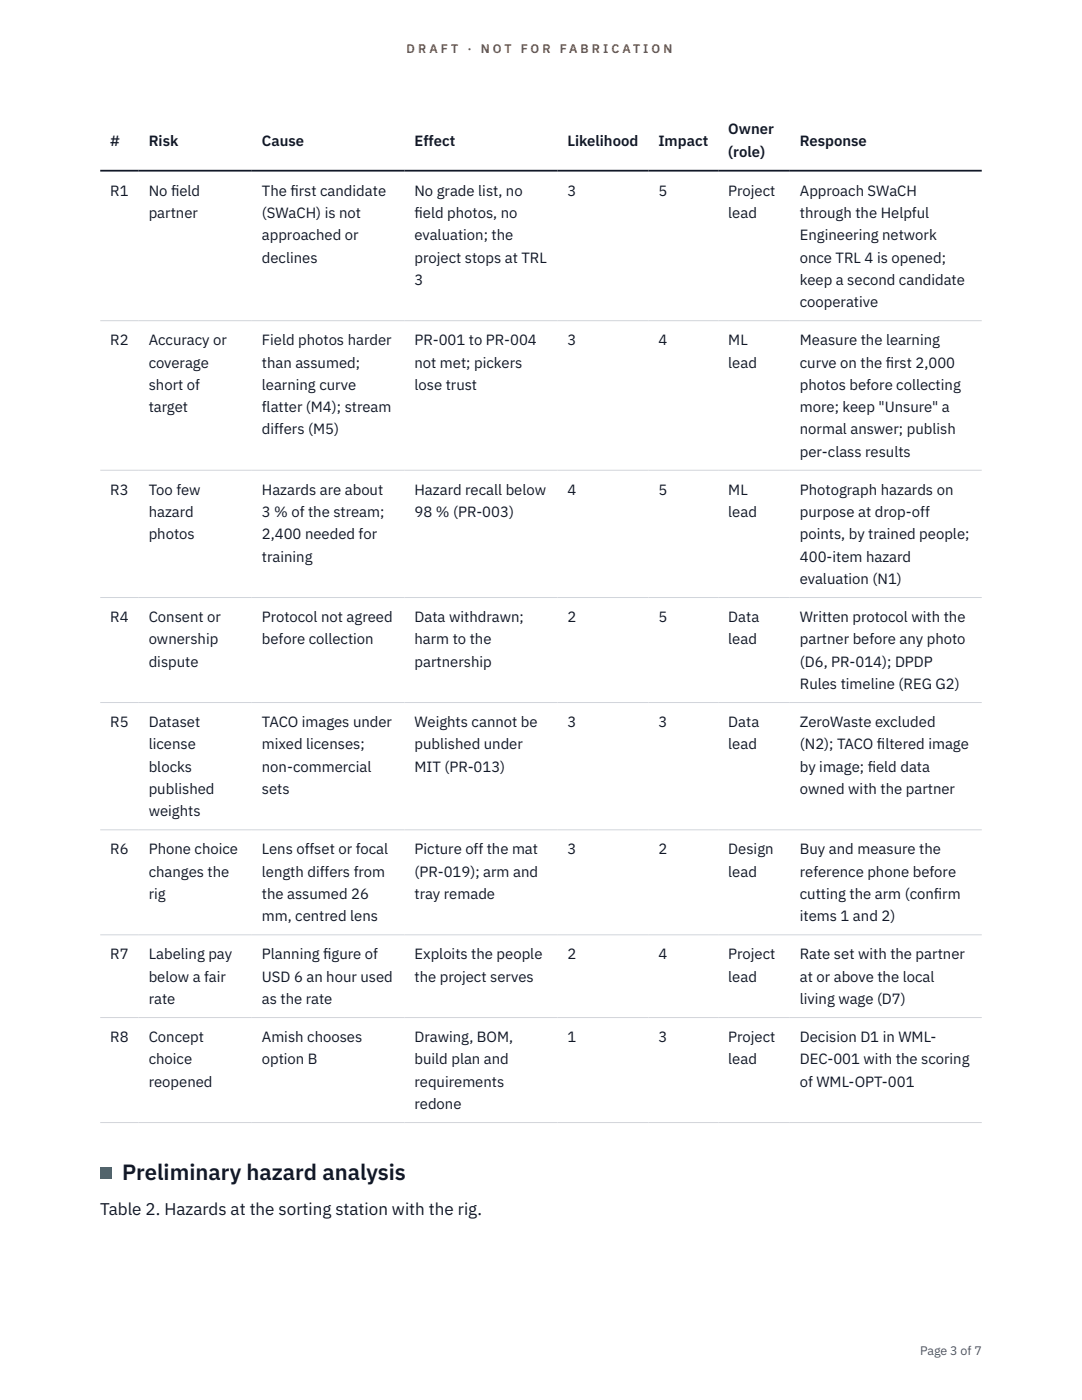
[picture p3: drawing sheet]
<svg xmlns="http://www.w3.org/2000/svg" width="216mm" height="279mm" viewBox="0 0 216 279" stroke-linecap="round" stroke-linejoin="round" font-family="sans-serif">
<defs><g id="words">
<text font-size="4.4" fill="#111827" x="24.4" y="235.5">Preliminary hazard analysis</text>
<text font-size="3.4" fill="#111827" x="20" y="242.4">Table 2. Hazards at the sorting station with the rig.</text>
<g font-size="3" fill="#111827">
<text x="22" y="29.1">#</text>
<text x="29.7" y="29.1">Risk</text>
<text x="52.2" y="29.1">Cause</text>
<text x="82.7" y="29.1">Effect</text>
<text x="113.2" y="29.1">Likelihood</text>
<text x="131.4" y="29.1">Impact</text>
<text x="145.3" y="26.8">Owner</text>
<text x="159.6" y="29.1">Response</text>
<text x="145.3" y="31.3">(role)</text>
<text x="22" y="39.1">R1</text>
<text x="29.7" y="39.1">No f</text>
<text x="34.1" y="39.1">ield</text>
<text x="52.2" y="39.1">The f</text>
<text x="58" y="39.1">irst candidate</text>
<text x="82.7" y="39.1">No grade list, no</text>
<text x="113.2" y="39.1">3</text>
<text x="131.4" y="39.1">5</text>
<text x="145.3" y="39.1">Project</text>
<text x="159.6" y="39.1">Approach SWaCH</text>
<text x="29.7" y="43.5">partner</text>
<text x="52.2" y="43.5">(SWaCH) is not</text>
<text x="52.2" y="48">approached or</text>
<text x="82.7" y="43.5">f</text>
<text x="82.7" y="43.5">ield photos, no</text>
<text x="82.7" y="48">evaluation; the</text>
<text x="145.3" y="43.5">lead</text>
<text x="159.6" y="43.5">through the Helpful</text>
<text x="159.6" y="48">Engineering network</text>
<text x="52.2" y="52.4">declines</text>
<text x="82.7" y="52.4">project stops at TRL</text>
<text x="159.6" y="52.4">once TRL 4 is opened;</text>
<text x="82.7" y="56.9">3</text>
<text x="159.6" y="56.9">keep a second candidate</text>
<text x="159.6" y="61.3">cooperative</text>
<text x="22" y="68.9">R2</text>
<text x="29.7" y="68.9">Accuracy or</text>
<text x="52.2" y="68.9">Field photos harder</text>
<text x="82.7" y="68.9">PR-001 to PR-004</text>
<text x="113.2" y="68.9">3</text>
<text x="131.4" y="68.9">4</text>
<text x="145.3" y="68.9">ML</text>
<text x="159.6" y="68.9">Measure the learning</text>
<text x="29.7" y="73.4">coverage</text>
<text x="29.7" y="77.8">short of</text>
<text x="52.2" y="73.4">than assumed;</text>
<text x="52.2" y="77.8">learning curve</text>
<text x="82.7" y="73.4">not met; pickers</text>
<text x="82.7" y="77.8">lose trust</text>
<text x="145.3" y="73.4">lead</text>
<text x="159.6" y="73.4">curve on the f</text>
<text x="159.6" y="77.8">photos before collecting</text>
<text x="176.7" y="73.4">irst 2,000</text>
<text x="29.7" y="82.3">target</text>
<text x="52.2" y="82.3">flatter (M4); stream</text>
<text x="159.6" y="82.3">more; keep &quot;Unsure&quot; a</text>
<text x="52.2" y="86.7">differs (M5)</text>
<text x="159.6" y="86.7">normal answer; publish</text>
<text x="159.6" y="91.1">per-class results</text>
<text x="22" y="98.8">R3</text>
<text x="29.7" y="98.8">Too few</text>
<text x="52.2" y="98.8">Hazards are about</text>
<text x="82.7" y="98.8">Hazard recall below</text>
<text x="113.2" y="98.8">4</text>
<text x="131.4" y="98.8">5</text>
<text x="145.3" y="98.8">ML</text>
<text x="159.6" y="98.8">Photograph hazards on</text>
<text x="29.7" y="103.2">hazard</text>
<text x="29.7" y="107.7">photos</text>
<text x="52.2" y="103.2">3 % of the stream;</text>
<text x="52.2" y="107.7">2,400 needed for</text>
<text x="82.7" y="103.2">98 % (PR-003)</text>
<text x="145.3" y="103.2">lead</text>
<text x="159.6" y="103.2">purpose at drop-off</text>
<text x="159.6" y="107.7">points, by trained people;</text>
<text x="52.2" y="112.1">training</text>
<text x="159.6" y="112.1">400-item hazard</text>
<text x="159.6" y="116.5">evaluation (N1)</text>
<text x="22" y="124.2">R4</text>
<text x="29.7" y="124.2">Consent or</text>
<text x="52.2" y="124.2">Protocol not agreed</text>
<text x="82.7" y="124.2">Data withdrawn;</text>
<text x="113.2" y="124.2">2</text>
<text x="131.4" y="124.2">5</text>
<text x="145.3" y="124.2">Data</text>
<text x="159.6" y="124.2">Written protocol with the</text>
<text x="29.7" y="128.6">ownership</text>
<text x="52.2" y="128.6">before collection</text>
<text x="82.7" y="128.6">harm to the</text>
<text x="145.3" y="128.6">lead</text>
<text x="159.6" y="128.6">partner before any photo</text>
<text x="29.7" y="133.1">dispute</text>
<text x="82.7" y="133.1">partnership</text>
<text x="159.6" y="133.1">(D6, PR-014); DPDP</text>
<text x="159.6" y="137.5">Rules timeline (REG G2)</text>
<text x="22" y="145.1">R5</text>
<text x="29.7" y="145.1">Dataset</text>
<text x="29.7" y="149.6">license</text>
<text x="52.2" y="145.1">TACO images under</text>
<text x="52.2" y="149.6">mixed licenses;</text>
<text x="82.7" y="145.1">Weights cannot be</text>
<text x="82.7" y="149.6">published under</text>
<text x="113.2" y="145.1">3</text>
<text x="131.4" y="145.1">3</text>
<text x="145.3" y="145.1">Data</text>
<text x="145.3" y="149.6">lead</text>
<text x="159.6" y="145.1">ZeroWaste excluded</text>
<text x="159.6" y="149.6">(N2); TACO f</text>
<text x="175" y="149.6">iltered image</text>
<text x="29.7" y="154">blocks</text>
<text x="52.2" y="154">non-commercial</text>
<text x="82.7" y="154">MIT (PR-013)</text>
<text x="159.6" y="154">by image; f</text>
<text x="173.1" y="154">ield data</text>
<text x="29.7" y="158.5">published</text>
<text x="52.2" y="158.5">sets</text>
<text x="159.6" y="158.5">owned with the partner</text>
<text x="29.7" y="162.9">weights</text>
<text x="22" y="170.5">R6</text>
<text x="29.7" y="170.5">Phone choice</text>
<text x="52.2" y="170.5">Lens offset or focal</text>
<text x="82.7" y="170.5">Picture off the mat</text>
<text x="113.2" y="170.5">3</text>
<text x="131.4" y="170.5">2</text>
<text x="145.3" y="170.5">Design</text>
<text x="159.6" y="170.5">Buy and measure the</text>
<text x="29.7" y="175">changes the</text>
<text x="29.7" y="179.4">rig</text>
<text x="52.2" y="175">length differs from</text>
<text x="52.2" y="179.4">the assumed 26</text>
<text x="82.7" y="175">(PR-019); arm and</text>
<text x="82.7" y="179.4">tray remade</text>
<text x="145.3" y="175">lead</text>
<text x="159.6" y="175">reference phone before</text>
<text x="159.6" y="179.4">cutting the arm (conf</text>
<text x="186.3" y="179.4">irm</text>
<text x="52.2" y="183.9">mm, centred lens</text>
<text x="159.6" y="183.9">items 1 and 2)</text>
<text x="22" y="191.5">R7</text>
<text x="29.7" y="191.5">Labeling pay</text>
<text x="52.2" y="191.5">Planning f</text>
<text x="64.5" y="191.5">igure of</text>
<text x="82.7" y="191.5">Exploits the people</text>
<text x="113.2" y="191.5">2</text>
<text x="131.4" y="191.5">4</text>
<text x="145.3" y="191.5">Project</text>
<text x="159.6" y="191.5">Rate set with the partner</text>
<text x="29.7" y="195.9">below a fair</text>
<text x="52.2" y="195.9">USD 6 an hour used</text>
<text x="82.7" y="195.9">the project serves</text>
<text x="145.3" y="195.9">lead</text>
<text x="159.6" y="195.9">at or above the local</text>
<text x="29.7" y="200.4">rate</text>
<text x="52.2" y="200.4">as the rate</text>
<text x="159.6" y="200.4">living wage (D7)</text>
<text x="22" y="208">R8</text>
<text x="29.7" y="208">Concept</text>
<text x="52.2" y="208">Amish chooses</text>
<text x="82.7" y="208">Drawing, BOM,</text>
<text x="113.2" y="208">1</text>
<text x="131.4" y="208">3</text>
<text x="145.3" y="208">Project</text>
<text x="159.6" y="208">Decision D1 in WML-</text>
<text x="29.7" y="212.4">choice</text>
<text x="52.2" y="212.4">option B</text>
<text x="82.7" y="212.4">build plan and</text>
<text x="145.3" y="212.4">lead</text>
<text x="159.6" y="212.4">DEC-001 with the scoring</text>
<text x="29.7" y="216.9">reopened</text>
<text x="82.7" y="216.9">requirements</text>
<text x="82.7" y="221.3">redone</text>
<text x="159.6" y="216.9">of WML-OPT-001</text>
</g>
<g font-size="2.5" fill="#b45309">
<text x="81.1" y="10.5">D R A F T</text>
<text x="93.3" y="10.5">·</text>
<text x="95.9" y="10.5">N O T</text>
<text x="103.9" y="10.5">F O R</text>
<text x="111.7" y="10.5">F A B R I C A T I O N</text>
</g>
<text font-size="2.5" fill="#4b5563" x="183.6" y="270.3">Page 3 of 7</text>
</g></defs>
<path d="M20 64h175.9M20 93.8h175.9M20 119.2h175.9M20 140.2h175.9M20 165.6h175.9M20 186.6h175.9M20 203.1h175.9M20 224h175.9" fill="none" stroke="#d1d5db" stroke-width=".2"/>
<path d="M20 34.1h175.9" fill="none" stroke="#111827" stroke-width=".35"/>
<path d="M20 232.9h2.2v2.2h-2.2z" fill="#0f766e"/>
<use href="#words"/>
</svg>
